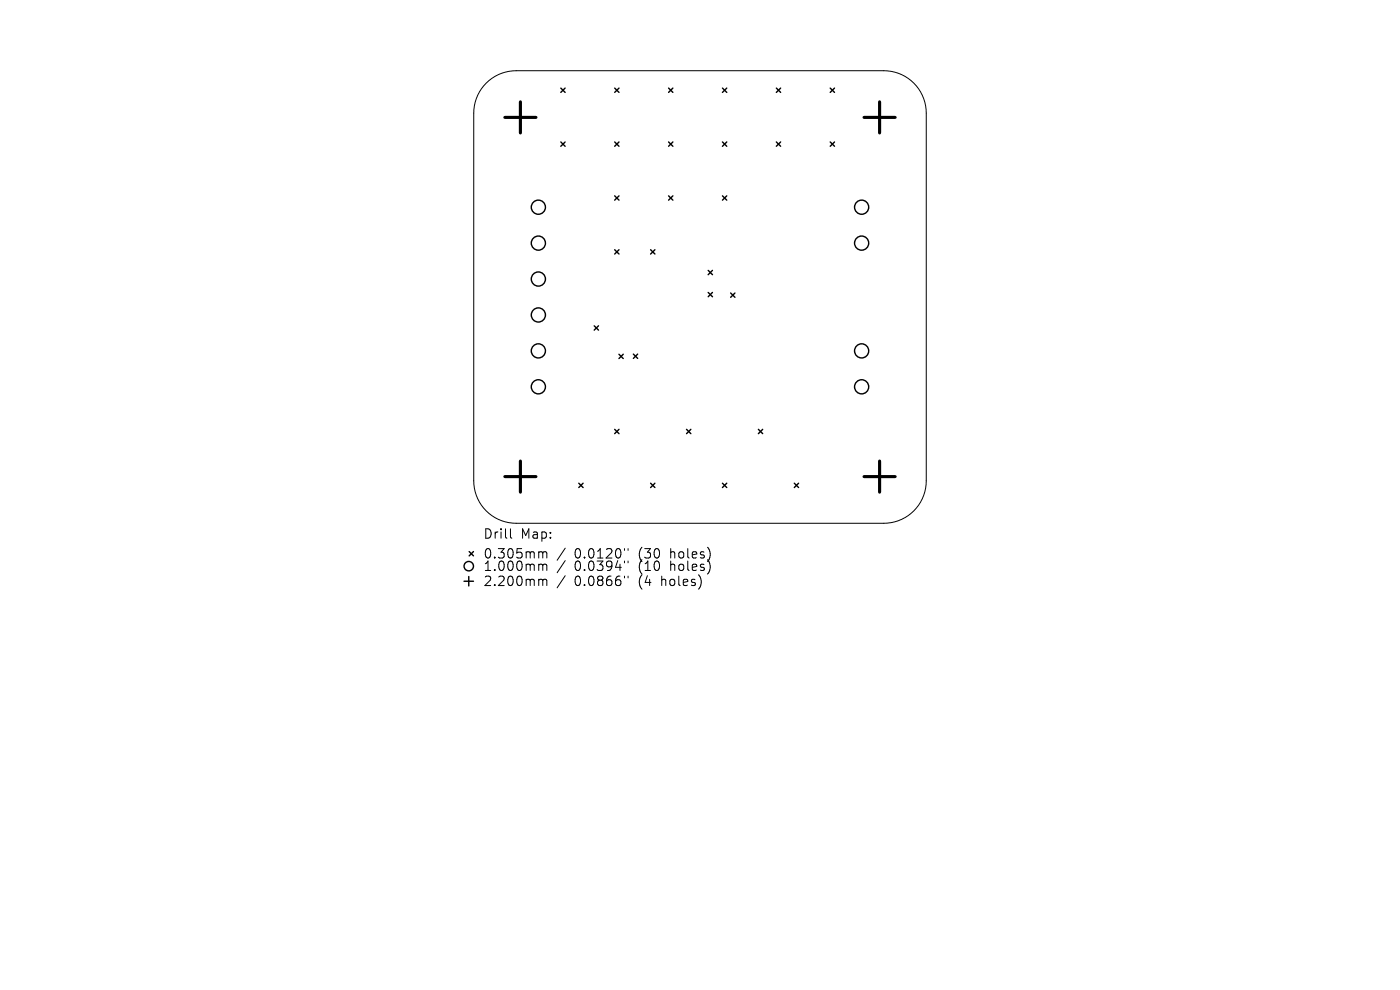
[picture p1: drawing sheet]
<svg xmlns="http://www.w3.org/2000/svg" width="297mm" height="210mm" viewBox="0 0 297 210" stroke-linecap="round" stroke-linejoin="round" font-family="sans-serif">
<defs><g id="words">
<g font-size="2.8">
<text x="102.4" y="114.6">Drill</text>
<text x="102.4" y="118.8">0.305mm</text>
<text x="110.5" y="114.6">Map:</text>
<text x="121.9" y="118.8">0.0120&quot;</text>
<text x="135.6" y="118.8">(30</text>
<text x="142.5" y="118.8">holes)</text>
<text x="102.4" y="121.4">1.000mm</text>
<text x="102.4" y="124.6">2.200mm</text>
<text x="121.9" y="121.4">0.0394&quot;</text>
<text x="121.9" y="124.6">0.0866&quot;</text>
<text x="135.6" y="121.4">(10</text>
<text x="135.6" y="124.6">(4</text>
<text x="140.6" y="124.6">holes)</text>
<text x="142.5" y="121.4">holes)</text>
</g>
</g></defs>
<g fill="none" stroke="#000" stroke-width=".21">
<path d="M103.1 17.6a9 9 0 0 1 6.4-2.6h78a9 9 0 0 1 9 9v78a9 9 0 0 1-9 9h-78a9 9 0 0 1-9-9v-78a9 9 0 0 1 2.6-6.4zM108.3 112.2v1.7l.3 .3M114.6 117h.3l.2 .3M114.6 119.7l.5 .1v.2M115.1 117.3l.3-.3 .5 .1 .1 1.3M115.1 117.3v1.1M115.1 120v1M115.1 120l.3-.3 .5 .1 .1 1.2M119.9 116.3l-1.7 2.6M119.9 118.9l-1.7 2.6M132.5 116.4v.4M132.5 119v.4"/>
<path d="M133.2 116.4v.4M133.2 119v.4M114.6 122.9h.3l.2 .3M115.1 123.2v1M115.1 123.2l.3-.3 .5 .1 .1 1.2M119.9 122.1l-1.7 2.6M132.5 122.2v.4M133.2 122.2v.4"/>
</g>
<g fill="none" stroke="#000" stroke-width=".3">
<path d="M119 18.7l.9 .9M119.9 18.7l-.9 .9M130.4 18.7l.9 .9M131.3 18.7l-.9 .9M141.8 18.7l.9 .9M142.7 18.7l-.9 .9M153.3 18.7l.9 .9M154.2 18.7l-.9 .9M164.7 18.7l.9 .9M165.6 18.7l-.9 .9M176.1 18.7l.9 .9M177 18.7l-.9 .9"/>
<path d="M119 30.1l.9 .9M119.9 30.1l-.9 .9M130.4 30.1l.9 .9M131.3 30.1l-.9 .9M141.8 30.1l.9 .9M142.7 30.1l-.9 .9M153.3 30.1l.9 .9M154.2 30.1l-.9 .9M164.7 30.1l.9 .9M165.6 30.1l-.9 .9M176.1 30.1l.9 .9M177 30.1l-.9 .9"/>
<path d="M130.4 41.5l.9 1M130.4 53l.9 .9M131.3 41.5l-.9 1M131.3 53l-.9 .9M138 53l.9 .9M138.9 53l-.9 .9M141.8 41.5l.9 1M142.7 41.5l-.9 1M150.2 57.4l.9 .9M151.1 57.4l-.9 .9M153.3 41.5l.9 1M154.2 41.5l-.9 1"/>
<path d="M126.1 69.1l.9 .9M127 69.1l-.9 .9M131.3 75.1l.9 1M132.2 75.1l-.9 1M134.4 75.1l.9 .9M135.3 75.1l-.9 .9M150.2 62l.9 .9M151.1 62l-.9 .9M155 62.2l.9 .9M155.9 62.2l-.9 .9M130.4 91.1l.9 .9M131.3 91.1l-.9 .9"/>
<path d="M145.6 91.1l1 .9M146.6 91.1l-1 .9M160.9 91.1l.9 .9M161.8 91.1l-.9 .9M99.5 117l.9 .9M100.4 117l-.9 .9M122.8 102.5l.9 .9M123.7 102.5l-.9 .9M138 102.5l.9 .9M138.9 102.5l-.9 .9M153.3 102.5l.9 .9M154.2 102.5l-.9 .9"/>
<path d="M168.5 102.5l.9 .9M169.4 102.5l-.9 .9M98.4 123.3h2M99.4 122.3v2"/>
<circle cx="114.2" cy="44" r="1.5"/>
<circle cx="114.2" cy="59.2" r="1.5"/>
<circle cx="114.2" cy="51.6" r="1.5"/>
<circle cx="182.8" cy="51.6" r="1.5"/>
<circle cx="182.8" cy="44" r="1.5"/>
<circle cx="114.2" cy="74.4" r="1.5"/>
<circle cx="114.2" cy="66.8" r="1.5"/>
<circle cx="182.8" cy="74.4" r="1.5"/>
<circle cx="114.2" cy="82.1" r="1.5"/>
<circle cx="182.8" cy="82.1" r="1.5"/>
<circle cx="99.4" cy="120.1" r="1"/>
</g>
<path d="M107.1 24.9h6.6M110.4 21.6v6.6M183.3 24.9h6.6M186.6 21.6v6.6M110.4 97.8v6.6M186.6 97.8v6.6M107.1 101.1h6.6M183.3 101.1h6.6" fill="none" stroke="#000" stroke-width=".66"/>
<use href="#words"/>
</svg>
